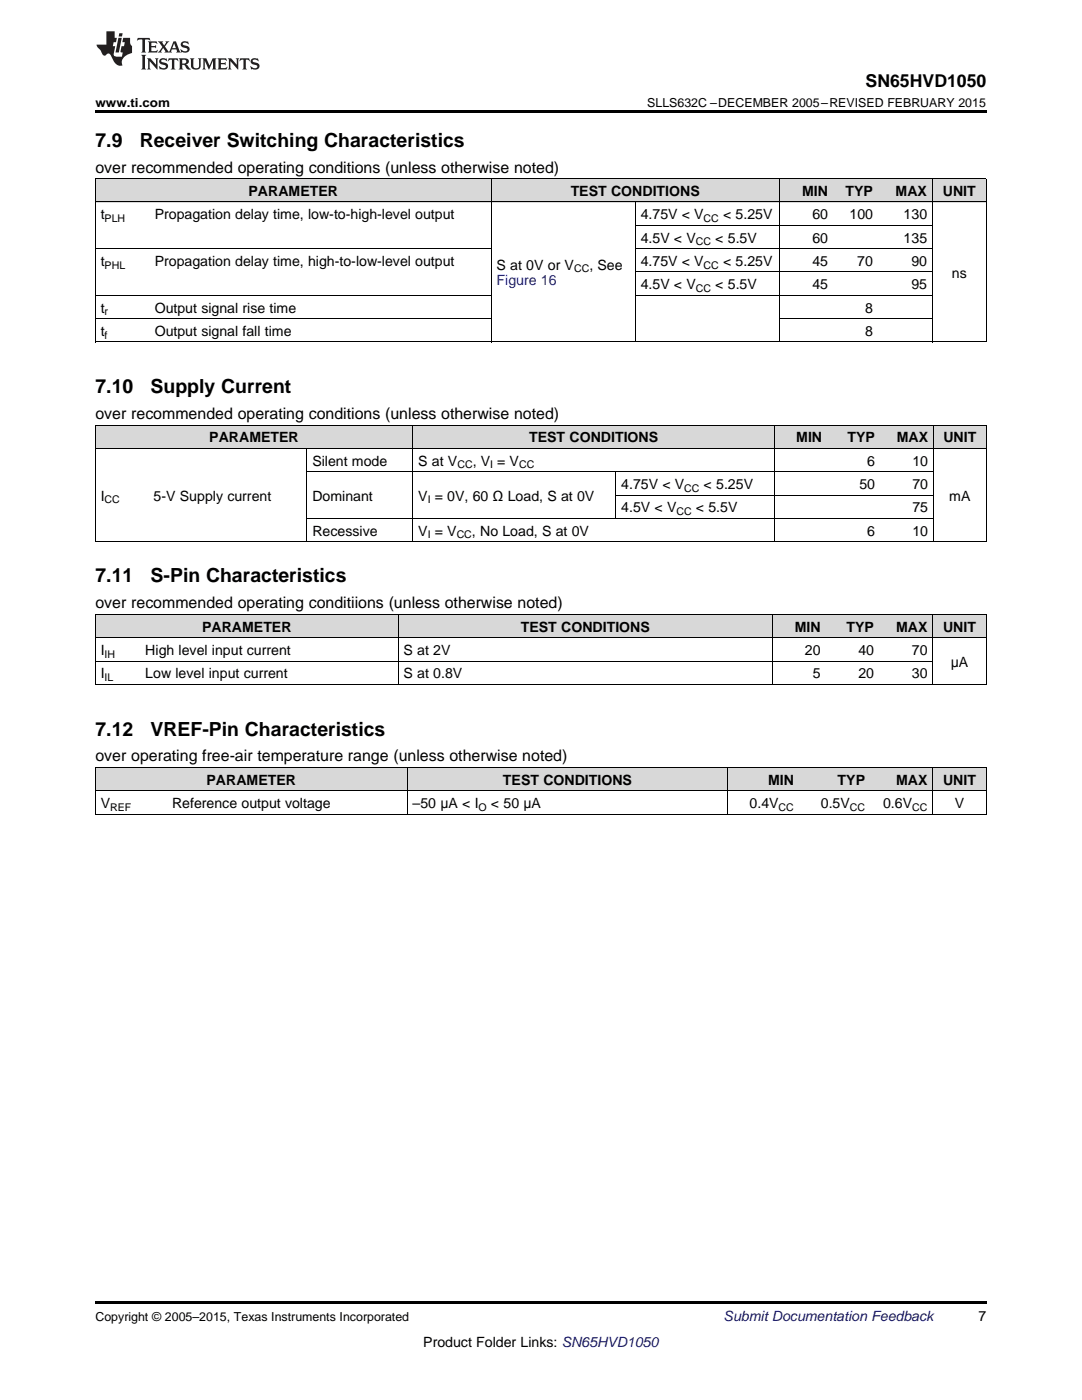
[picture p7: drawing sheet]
<svg xmlns="http://www.w3.org/2000/svg" width="216mm" height="279mm" viewBox="0 0 216 279" stroke-linecap="round" stroke-linejoin="round" font-family="sans-serif">
<defs><g id="words">
<g font-size="3.9">
<text x="19" y="29.3">7.9</text>
<text x="27.9" y="29.3">Receiver Switching Characteristics</text>
<text x="19" y="78.5">7.10</text>
<text x="30.1" y="78.5">Supply Current</text>
<text x="19" y="116.2">7.11</text>
<text x="30.1" y="116.2">S-Pin Characteristics</text>
<text x="19" y="146.8">7.12</text>
<text x="30.1" y="146.8">VREF-Pin Characteristics</text>
</g>
<text font-size="3.5" x="172.7" y="17.3">SN65HVD1050</text>
<g font-size="3.2">
<text x="19" y="34.4">over recommended operating conditions (unless otherwise noted)</text>
<text x="19" y="83.6">over recommended operating conditions (unless otherwise noted)</text>
<text x="19" y="121.4">over recommended operating conditiions (unless otherwise noted)</text>
<text x="19" y="151.9">over operating free-air temperature range (unless otherwise noted)</text>
</g>
<g font-size="2.8">
<text x="49.6" y="39.1">PARAMETER</text>
<text x="113.9" y="39.1">TEST CONDITIONS</text>
<text x="160.1" y="39.1">MIN</text>
<text x="168.7" y="39.1">TYP</text>
<text x="178.7" y="39.1">MAX</text>
<text x="188.1" y="39.1">UNIT</text>
<text x="20.1" y="43.7">t</text>
<text x="30.9" y="43.7">Propagation delay time, low-to-high-level output</text>
<text x="127.8" y="43.7">4.75V &lt; V</text>
<text x="144.3" y="43.7">&lt; 5.25V</text>
<text x="162.1" y="43.7">60</text>
<text x="169.5" y="43.7">100</text>
<text x="180.3" y="43.7">130</text>
<text x="20.1" y="53.1">t</text>
<text x="30.9" y="53.1">Propagation delay time, high-to-low-level output</text>
<text x="99.1" y="53.8">S at 0V or V</text>
<text x="117.6" y="53.8">, See</text>
<text x="127.8" y="48.4">4.5V &lt; V</text>
<text x="127.8" y="53.1">4.75V &lt; V</text>
<text x="142.7" y="48.4">&lt; 5.5V</text>
<text x="144.3" y="53.1">&lt; 5.25V</text>
<text x="162.1" y="48.4">60</text>
<text x="162.1" y="53.1">45</text>
<text x="171.1" y="53.1">70</text>
<text x="180.3" y="48.4">135</text>
<text x="181.9" y="53.1">90</text>
<text x="127.8" y="57.7">4.5V &lt; V</text>
<text x="142.7" y="57.7">&lt; 5.5V</text>
<text x="162.1" y="57.7">45</text>
<text x="181.9" y="57.7">95</text>
<text x="189.9" y="55.4">ns</text>
<text x="20.1" y="62.4">t</text>
<text x="30.9" y="62.4">Output signal rise time</text>
<text x="172.6" y="62.4">8</text>
<text x="20.1" y="67">t</text>
<text x="30.9" y="67">Output signal fall time</text>
<text x="172.6" y="67">8</text>
<text x="41.8" y="88.3">PARAMETER</text>
<text x="105.6" y="88.3">TEST CONDITIONS</text>
<text x="158.9" y="88.3">MIN</text>
<text x="169.1" y="88.3">TYP</text>
<text x="178.9" y="88.3">MAX</text>
<text x="188.2" y="88.3">UNIT</text>
<text x="62.3" y="92.9">Silent mode</text>
<text x="83.5" y="92.9">S at V</text>
<text x="94.3" y="92.9">, V = V</text>
<text x="173" y="92.9">6</text>
<text x="182.1" y="92.9">10</text>
<text x="20.1" y="99.9">I</text>
<text x="30.7" y="99.9">5-V Supply current</text>
<text x="62.3" y="99.9">Dominant</text>
<text x="83.5" y="99.9">V = 0V, 60 Ω Load, S at 0V</text>
<text x="124" y="97.6">4.75V &lt; V</text>
<text x="140.4" y="97.6">&lt; 5.25V</text>
<text x="171.5" y="97.6">50</text>
<text x="182.1" y="97.6">70</text>
<text x="189.4" y="99.9">mA</text>
<text x="62.3" y="106.9">Recessive</text>
<text x="83.5" y="106.9">V = V</text>
<text x="94.2" y="106.9">, No Load, S at 0V</text>
<text x="124" y="102.2">4.5V &lt; V</text>
<text x="138.9" y="102.2">&lt; 5.5V</text>
<text x="173" y="106.9">6</text>
<text x="182.1" y="102.2">75</text>
<text x="182.1" y="106.9">10</text>
<text x="20.1" y="130.7">I</text>
<text x="29" y="130.7">High level input current</text>
<text x="40.3" y="126">PARAMETER</text>
<text x="80.5" y="130.7">S at 2V</text>
<text x="103.9" y="126">TEST CONDITIONS</text>
<text x="158.6" y="126">MIN</text>
<text x="160.6" y="130.7">20</text>
<text x="168.9" y="126">TYP</text>
<text x="171.3" y="130.7">40</text>
<text x="178.8" y="126">MAX</text>
<text x="182" y="130.7">70</text>
<text x="188.2" y="126">UNIT</text>
<text x="20.1" y="135.4">I</text>
<text x="29" y="135.4">Low level input current</text>
<text x="80.5" y="135.4">S at 0.8V</text>
<text x="162.2" y="135.4">5</text>
<text x="171.3" y="135.4">20</text>
<text x="182" y="135.4">30</text>
<text x="189.7" y="133">μA</text>
<text x="20.1" y="161.3">V</text>
<text x="34.3" y="161.3">Reference output voltage</text>
<text x="41.2" y="156.6">PARAMETER</text>
<text x="82.3" y="161.3">–50 μA &lt; I</text>
<text x="98" y="161.3">&lt; 50 μA</text>
<text x="100.4" y="156.6">TEST CONDITIONS</text>
<text x="149.6" y="161.3">0.4V</text>
<text x="153.2" y="156.6">MIN</text>
<text x="163.8" y="161.3">0.5V</text>
<text x="167.1" y="156.6">TYP</text>
<text x="176.2" y="161.3">0.6V</text>
<text x="178.8" y="156.6">MAX</text>
<text x="188.2" y="156.6">UNIT</text>
<text x="190.5" y="161.3">V</text>
<text x="195.3" y="263.6">7</text>
<text x="84.5" y="268.9">Product Folder Links: SN65HVD1050</text>
</g>
<text font-size="2.8" fill="#00f" x="99.1" y="57">Figure 16</text>
<text font-size="2.8" fill="#0000c8" x="144.4" y="263.6">Submit Documentation Feedback</text>
<g font-size="2.5">
<text x="19" y="21.4">www.ti.com</text>
<text x="129.2" y="21.4">SLLS632C –DECEMBER 2005–REVISED FEBRUARY 2015</text>
<text x="19" y="263.6">Copyright © 2005–2015, Texas Instruments Incorporated</text>
</g>
<g font-size="2.1">
<text x="20.9" y="44.3">PLH</text>
<text x="140.4" y="44.3">CC</text>
<text x="20.9" y="53.6">PHL</text>
<text x="138.9" y="49">CC</text>
<text x="140.4" y="53.6">CC</text>
<text x="114.5" y="54.4">CC</text>
<text x="138.9" y="58.3">CC</text>
<text x="20.9" y="62.9">r</text>
<text x="20.9" y="67.6">f</text>
<text x="91.3" y="93.5">CC</text>
<text x="97.8" y="93.5">I</text>
<text x="103.6" y="93.5">CC</text>
<text x="20.9" y="100.5">CC</text>
<text x="85.3" y="100.5">I</text>
<text x="136.5" y="98.1">CC</text>
<text x="85.3" y="107.5">I</text>
<text x="91.1" y="107.5">CC</text>
<text x="135" y="102.8">CC</text>
<text x="20.9" y="131.3">IH</text>
<text x="20.9" y="135.9">IL</text>
<text x="22" y="161.8">REF</text>
<text x="95.5" y="161.8">O</text>
<text x="155.4" y="161.8">CC</text>
<text x="169.6" y="161.8">CC</text>
<text x="182" y="161.8">CC</text>
</g>
</g></defs>
<g fill="#d8d8d8">
<path d="M19 153.2h14.3v4.7h-14.3z"/>
<path d="M33.3 153.2h48v4.7h-48z"/>
<path d="M81.3 153.2h64v4.7h-64z"/>
<path d="M145.3 153.2h14.2v4.7h-14.2z"/>
<path d="M159.5 153.2h14.2v4.7h-14.2z"/>
<path d="M173.7 153.2h12.5v4.7h-12.5z"/>
<path d="M186.2 153.2h10.6v4.7h-10.6z"/>
<path d="M19 122.7h8.9v4.6h-8.9z"/>
<path d="M27.9 122.7h51.6v4.6h-51.6z"/>
<path d="M79.5 122.7h74.7v4.6h-74.7z"/>
<path d="M154.2 122.7h10.6v4.6h-10.6z"/>
<path d="M164.8 122.7h10.7v4.6h-10.7z"/>
<path d="M175.5 122.7h10.7v4.6h-10.7z"/>
<path d="M186.2 122.7h10.6v4.6h-10.6z"/>
<path d="M19 84.9h10.6v4.6h-10.6z"/>
<path d="M29.6 84.9h31.7v4.6h-31.7z"/>
<path d="M61.3 84.9h21.1v4.6h-21.1z"/>
<path d="M82.4 84.9h40.5v4.6h-40.5z"/>
<path d="M122.9 84.9h31.7v4.6h-31.7z"/>
<path d="M154.6 84.9h10.5v4.6h-10.5z"/>
<path d="M165.1 84.9h10.6v4.6h-10.6z"/>
<path d="M175.7 84.9h10.6v4.6h-10.6z"/>
<path d="M186.3 84.9h10.5v4.6h-10.5z"/>
<path d="M19 35.7h10.8v4.7h-10.8z"/>
<path d="M29.8 35.7h68.2v4.7h-68.2z"/>
<path d="M98 35.7h28.8v4.7h-28.8z"/>
<path d="M126.8 35.7h28.7v4.7h-28.7z"/>
<path d="M155.5 35.7h10.8v4.7h-10.8z"/>
<path d="M166.3 35.7h9v4.7h-9z"/>
<path d="M175.3 35.7h10.8v4.7h-10.8z"/>
<path d="M186.1 35.7h10.7v4.7h-10.7z"/>
</g>
<path d="M19 22h177.8v.5h-177.8zM19 136.6h.2zM79.4 136.6h.1zM154.1 136.6h.1zM186.1 136.6h.1zM196.7 136.6h.1zM19 259.7h177.8v.5h-177.8z" fill="#000"/>
<g fill="none" stroke="#000" stroke-width=".2">
<path d="M19 35.6h177.8M19.1 35.7v32.6M98 35.7v32.6M155.5 35.7v32.6M186 35.7v32.6M196.8 35.7v32.6M19 58.9h79M19 49.6h79M19 40.3h177.8M126.7 40.4v27.9M126.8 58.9h59.3M126.8 54.3h59.3"/>
<path d="M126.8 49.6h59.3M126.8 45h59.3M19 68.2h177.8M19 63.6h79M155.5 63.6h30.6M19 89.5h177.8M19 84.8h177.8M19.1 84.9v23.3M61.2 89.5v18.7M61.3 94.1h125M82.4 84.9v23.3M122.9 94.2v9.3"/>
<path d="M122.9 98.8h63.4M154.5 84.9v23.3M186.2 84.9v23.3M196.8 84.9v23.3M19 108.1h177.8M61.3 103.5h125M19 122.6h177.8v14M19 136.6h177.8M19 131.9h167.2M19 127.3h177.8M19.1 122.6v14M79.4 122.6v14"/>
<path d="M154.1 122.6v14M186.1 122.6v14M19 157.8h177.8M19 153.2h177.8M19.1 153.2v9.3M81.2 153.2v9.3M145.2 153.2v9.3M186.1 153.2v9.3M196.8 153.2v9.3M19 162.5h177.8"/>
</g>
<g fill="#231f20">
<path d="M27.5 7.6l-.1 .5 .4-.2h.6v.1v2.1l-.2 .4h1l-.3-.4v-2.1l.1-.1h.5l.5 .2-.2-.5zM29.5 8.3l.2 .3v1.5l-.2 .4h1.8l.2-.6a1.04 1.04 0 0 1-1.3 .2v-.7h.6l.3 .2v-.6l-.3 .2h-.6v-.6l.8-.1 .4 .3-.2-.5zM31.5 8.3l.9 1.1-.9 1.1h.8l-.2-.2 .5-.7 .4 .7-.2 .2h1.5l-.1-.2 .1-.4h.9l.1 .4-.2 .2h1l-.3-.3-.7-1.9h-.5l-.9 2-.8-1 .9-1h-.8l.1 .3-.3 .5-.4-.6 .2-.2zM34.7 8.6l.4 1h-.7zM36.3 8.4a.63 .63 0 0 0-.2 .7 .63 .63 0 0 0 .6 .4l.6 .2 .1 .2a.75 .75 0 0 1-.7 .4 .75 .75 0 0 1-.6-.5l.1 .7 .1-.1a1.11 1.11 0 0 0 1.5-.6 1.13 1.13 0 0 0-1.2-.8l-.1-.4a1.04 1.04 0 0 1 1.2 .2l-.2-.5-.1 .1-.5-.2zM28.2 10.9l.2 .4v2.2l-.2 .4h1l-.3-.4v-2.2l.3-.4zM29.3 11.6l.3 .4v1.5l-.3 .4h.8l-.2-.4v-1.3l1.5 1.7v-1.9l.2-.4h-.7l.2 .4v.9l-1.1-1.3zM32 11.8a.62 .62 0 0 0-.2 .7 .62 .62 0 0 0 .6 .4l.6 .1 .1 .3a.76 .76 0 0 1-.7 .3 .76 .76 0 0 1-.6-.4l.1 .7 .1-.1a1.11 1.11 0 0 0 1.5-.6 1.13 1.13 0 0 0-1.2-.8l-.1-.4a1.04 1.04 0 0 1 1.2 .2l-.2-.6-.1 .1-.5-.1zM33.7 11.6l-.2 .6a.61 .61 0 0 1 .8-.3v1.6l-.2 .4h.9l-.2-.4v-1.6a.63 .63 0 0 1 .8 .3l-.2-.6zM35.6 11.6l.3 .4v1.5l-.3 .4h1l-.2-.2v-.8l.5 .2a.76 .76 0 0 0 1.2 .7l-1-1a.58 .58 0 0 0 .6-.5 .58 .58 0 0 0-.5-.6zM36.4 11.9h.1a.45 .45 0 0 1 .5 .1 .45 .45 0 0 1 .1 .5l-.7 .2zM37.9 11.6l.2 .2a2.17 2.17 0 0 0 .3 1.9 .99 .99 0 0 0 1.6-.6v-1.1l.2-.4h-.7l.2 .2a1.92 1.92 0 0 1-.2 1.8 .6 .6 0 0 1-.9-.5v-1.1l.2-.4zM40.4 11.6l.2 .4v1.5l-.2 .4h.7l-.2-.4v-1.4l.8 1.8 .8-1.8v1.4l-.2 .4h.9l-.2-.4v-1.5l.2-.4h-.8l-.6 1.5-.6-1.5zM43.4 11.6l.2 .4v1.5l-.2 .4h1.8l.2-.6a1.04 1.04 0 0 1-1.3 .1v-.6h.5l.4 .2v-.6l-.4 .2h-.5v-.7h.8l.3 .3-.1-.6zM45.5 11.6l.2 .4v1.5l-.2 .4h.7l-.2-.4v-1.3l1.5 1.7v-1.9l.2-.4h-.7l.2 .4v.9l-1.1-1.3zM47.9 11.6l-.1 .6a.61 .61 0 0 1 .8-.3v1.6l-.3 .4h1l-.3-.4 .1-1.6a.63 .63 0 0 1 .7 .3l-.1-.6zM50.2 11.8a.62 .62 0 0 0-.2 .7 .62 .62 0 0 0 .6 .4l.6 .1 .2 .3a.76 .76 0 0 1-.8 .3 .76 .76 0 0 1-.6-.4l.1 .7 .2-.1a1.11 1.11 0 0 0 1.5-.6 1.13 1.13 0 0 0-1.3-.8l-.1-.4a1.04 1.04 0 0 1 1.2 .2l-.1-.6-.2 .1-.5-.1z"/>
<path d="M21.2 6.3v2.6h-1.9l.1 .4 .7 .9a.91 .91 0 0 0 1 .8 .56 .56 0 0 1 .5-.3 .56 .56 0 0 1 .5 .3l.4 .8a1.53 1.53 0 0 0 1.9 1.2 1.54 1.54 0 0 1 1-2.1l.9-.3v-1.4a1.52 1.52 0 0 1-.3-1.6h-1.4l-.2 .8h.5l-.2 .8h-.4l-.2 1v.2l.4 .1-.2 .8a1.93 1.93 0 0 1-1.6-.3l.3-1.8h-.5l.2-.8h.4l.2-.8h-.4v-1.3zM23.6 7.6l-.6 2.9h.7l.6-2.9zM23.8 6.6l-.1 .7h.6l.2-.7z"/>
</g>
<use href="#words"/>
</svg>
